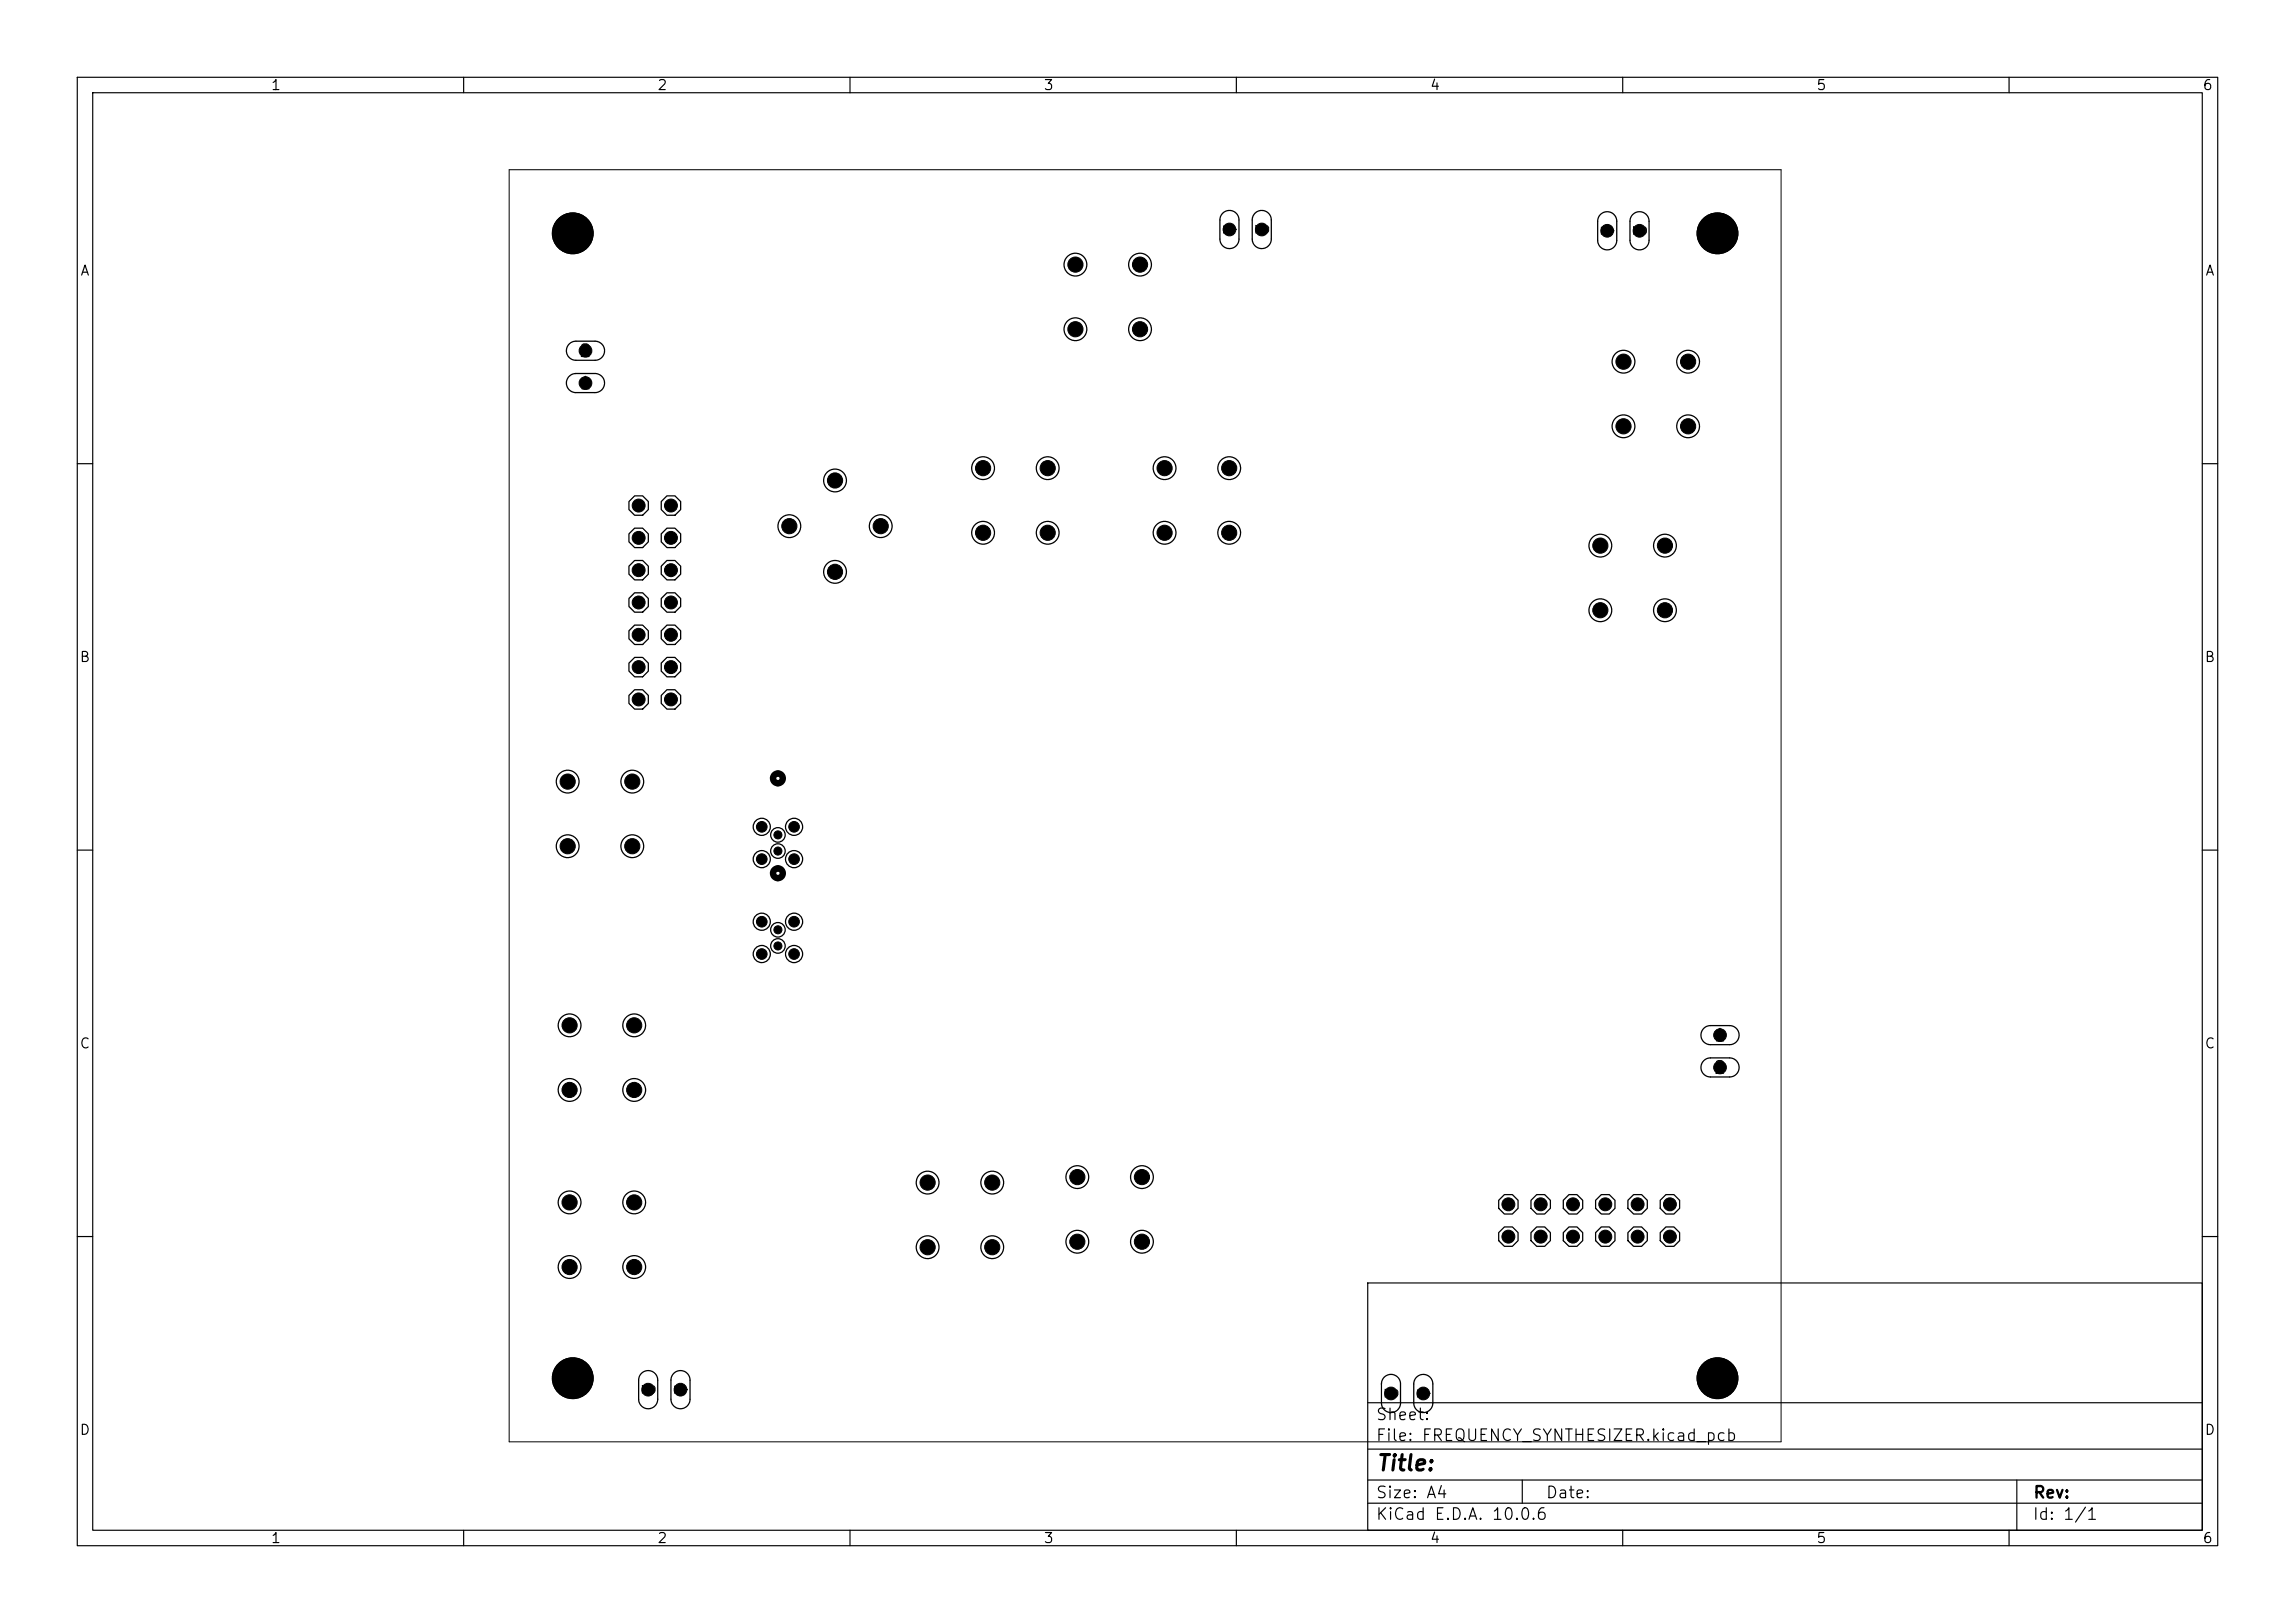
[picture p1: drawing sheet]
<svg xmlns="http://www.w3.org/2000/svg" width="297mm" height="210mm" viewBox="0 0 297 210" stroke-linecap="round" stroke-linejoin="round" font-family="sans-serif">
<defs><g id="words">
<text font-size="2" x="178" y="190.8">Title:</text>
<g font-size="1.6">
<text x="157.9" y="28.7" transform="rotate(90 157.9 28.7)">1</text>
<text x="162" y="28.7" transform="rotate(90 162 28.7)">2</text>
<text x="206.7" y="28.9" transform="rotate(90 206.7 28.9)">1</text>
<text x="210.9" y="28.9" transform="rotate(90 210.9 28.9)">2</text>
<text x="74.8" y="46.6">2</text>
<text x="74.8" y="50.8">1</text>
<text x="221.6" y="135.2">1</text>
<text x="221.6" y="139.4">2</text>
<text x="82.6" y="178.9" transform="rotate(90 82.6 178.9)">2</text>
<text x="86.8" y="178.9" transform="rotate(90 86.8 178.9)">1</text>
<text x="178.8" y="179.4" transform="rotate(90 178.8 179.4)">2</text>
<text x="182.9" y="179.4" transform="rotate(90 182.9 179.4)">1</text>
</g>
<g font-size="1.5">
<text x="178" y="184.1">Sheet:</text>
<text x="178" y="186.8">File: FREQUENCY_SYNTHESIZER.kicad_pcb</text>
<text x="178" y="197">KiCad E.D.A. 10.0.6</text>
<text x="178" y="194.2">Size: A4</text>
<text x="200" y="194.2">Date:</text>
<text x="263" y="197">Id: 1/1</text>
<text x="263" y="194.2">Rev:</text>
</g>
<g font-size="1.3">
<text x="35" y="12">1</text>
<text x="85" y="12">2</text>
<text x="135" y="12">3</text>
<text x="185" y="12">4</text>
<text x="235" y="12">5</text>
<text x="285" y="12">6</text>
<text x="10.3" y="36">A</text>
<text x="285.3" y="36">A</text>
<text x="10.2" y="86">B</text>
<text x="285.2" y="86">B</text>
<text x="10.2" y="136">C</text>
<text x="285.2" y="136">C</text>
<text x="10.2" y="186">D</text>
<text x="285.2" y="186">D</text>
<text x="35" y="200">1</text>
<text x="85" y="200">2</text>
<text x="135" y="200">3</text>
<text x="185" y="200">4</text>
<text x="235" y="200">5</text>
<text x="285" y="200">6</text>
</g>
<g font-size="1">
<text x="217.9" y="47.5">4</text>
<text x="217.9" y="55.9">5</text>
<text x="126.7" y="61.3">5</text>
<text x="158.5" y="61.3">2</text>
<text x="126.7" y="69.7">4</text>
<text x="150.1" y="69.7">4</text>
<text x="206.5" y="71.3">4</text>
<text x="72.9" y="101.9">4</text>
<text x="81.5" y="133.4">5</text>
<text x="119.5" y="153.8">5</text>
<text x="127.8" y="153.8">2</text>
<text x="73.1" y="156.3">5</text>
<text x="81.5" y="156.3">2</text>
<text x="138.9" y="161.4">4</text>
<text x="127.8" y="162.1">3</text>
</g>
<g font-size=".8">
<text x="81.8" y="70.2">11</text>
<text x="81.8" y="66.1">13</text>
<text x="85.9" y="70.2">12</text>
<text x="85.9" y="66.1">14</text>
<text x="85.9" y="74.4">10</text>
<text x="82.2" y="82.8">5</text>
<text x="86.3" y="82.8">6</text>
<text x="86.3" y="78.6">8</text>
<text x="86.3" y="87">4</text>
<text x="86.3" y="91.1">2</text>
<text x="198.9" y="156.5">3</text>
<text x="198.9" y="160.6">4</text>
<text x="203.1" y="160.6">6</text>
<text x="207.3" y="156.5">7</text>
<text x="207.3" y="160.6">8</text>
<text x="211" y="160.6">10</text>
<text x="215.2" y="156.5">11</text>
<text x="215.2" y="160.6">12</text>
</g>
<g font-size=".7">
<text x="98.2" y="107.5">3</text>
<text x="102.3" y="107.5">5</text>
<text x="98.2" y="111.7">4</text>
<text x="102.3" y="111.7">6</text>
<text x="98.2" y="119.8">3</text>
<text x="102.3" y="119.8">5</text>
<text x="98.2" y="124">4</text>
<text x="102.3" y="124">6</text>
</g>
<g font-size=".6">
<text x="100.3" y="108.5">1</text>
<text x="100.3" y="110.6">2</text>
<text x="100.3" y="120.8">1</text>
<text x="100.3" y="122.9">2</text>
</g>
</g></defs>
<g fill="none" stroke="#000" stroke-width=".15">
<path d="M10 10h277v190h-277zM12 12h273v186h-273zM60 10v2M110 10v2M160 10v2M210 10v2M260 10v2M10 60h2M285 60h2M10 110h2M285 110h2M10 160h2"/>
<path d="M177 166h108v32h-108zM285 160h2M60 198v2M110 198v2M160 198v2M177 194.5h108M177 191.5h108M177 187.5h108M177 181.5h108M197 191.5v3M210 198v2M260 198v2"/>
<path d="M261 191.5v6.5"/>
</g>
<g fill="none" stroke="#000" stroke-width=".16">
<path d="M158.2 27.6a1.23 1.23 0 0 1 1.4-.3 1.23 1.23 0 0 1 .7 1.2v2.4a1.23 1.23 0 0 1-1.2 1.3 1.23 1.23 0 0 1-1.2-1.3v-2.5l.1-.5zM162.4 27.6a1.23 1.23 0 0 1 1.4-.3 1.23 1.23 0 0 1 .7 1.2v2.4a1.23 1.23 0 0 1-1.2 1.3 1.23 1.23 0 0 1-1.2-1.3v-2.5l.1-.5zM207.1 27.8a1.23 1.23 0 0 1 1.4-.3 1.23 1.23 0 0 1 .7 1.1v2.5a1.23 1.23 0 0 1-1.2 1.2 1.23 1.23 0 0 1-1.2-1.2v-2.6l.1-.4zM211.3 27.8a1.23 1.23 0 0 1 1.3-.3 1.23 1.23 0 0 1 .8 1.1v2.5a1.23 1.23 0 0 1-1.2 1.2 1.23 1.23 0 0 1-1.3-1.2v-2.6l.2-.4zM73.7 48.7l.3-.3 .4-.1h2.6a1.23 1.23 0 0 1 1.2 1.3 1.23 1.23 0 0 1-1.2 1.2h-2.5a1.23 1.23 0 0 1-1.1-.8 1.23 1.23 0 0 1 .3-1.3zM73.7 44.5l.3-.2 .4-.1h2.6a1.23 1.23 0 0 1 1.2 1.2 1.23 1.23 0 0 1-1.2 1.2h-2.5a1.23 1.23 0 0 1-1.1-.7 1.23 1.23 0 0 1 .3-1.4zM220.5 133.1l.3-.3 .5-.1h2.5a1.23 1.23 0 0 1 1.3 1.2 1.23 1.23 0 0 1-1.3 1.3h-2.4a1.23 1.23 0 0 1-1.2-.8 1.23 1.23 0 0 1 .3-1.3zM220.5 137.2l.3-.2 .5-.1h2.5a1.23 1.23 0 0 1 1.3 1.2 1.23 1.23 0 0 1-1.3 1.3h-2.4a1.23 1.23 0 0 1-1.2-.8 1.23 1.23 0 0 1 .3-1.4zM83 177.7a1.23 1.23 0 0 1 1.4-.3 1.23 1.23 0 0 1 .7 1.2v2.4a1.23 1.23 0 0 1-1.2 1.3 1.23 1.23 0 0 1-1.3-1.3l.1-2.5 .1-.4zM87.2 177.7a1.23 1.23 0 0 1 1.3-.3 1.23 1.23 0 0 1 .8 1.2v2.4a1.23 1.23 0 0 1-1.2 1.3 1.23 1.23 0 0 1-1.3-1.3v-2.5l.1-.4zM179.1 178.2a1.23 1.23 0 0 1 1.4-.3 1.23 1.23 0 0 1 .7 1.2v2.4a1.23 1.23 0 0 1-1.2 1.3 1.23 1.23 0 0 1-1.2-1.3v-2.5l.1-.4zM183.3 178.2a1.23 1.23 0 0 1 1.4-.3 1.23 1.23 0 0 1 .7 1.2v2.4a1.23 1.23 0 0 1-1.2 1.3 1.23 1.23 0 0 1-1.2-1.3v-2.5l.1-.4z"/>
<circle cx="74.1" cy="30.2" r="2.63"/>
<circle cx="139.2" cy="34.2" r="1.47"/>
<circle cx="147.5" cy="34.2" r="1.47"/>
<circle cx="222.3" cy="30.2" r="2.63"/>
<circle cx="139.2" cy="42.6" r="1.47"/>
<circle cx="147.5" cy="42.6" r="1.47"/>
<circle cx="210.1" cy="46.8" r="1.47"/>
<circle cx="210.1" cy="55.2" r="1.47"/>
<circle cx="218.5" cy="46.8" r="1.47"/>
<circle cx="218.5" cy="55.2" r="1.47"/>
<circle cx="82.6" cy="69.6" r="1.36"/>
<circle cx="82.6" cy="65.4" r="1.36"/>
<circle cx="82.6" cy="78" r="1.36"/>
<circle cx="82.6" cy="73.8" r="1.36"/>
<circle cx="86.8" cy="65.4" r="1.36"/>
<circle cx="86.8" cy="78" r="1.36"/>
<circle cx="86.8" cy="73.8" r="1.36"/>
<circle cx="86.8" cy="69.6" r="1.36"/>
<circle cx="102.2" cy="68.1" r="1.47"/>
<circle cx="108.1" cy="62.2" r="1.47"/>
<circle cx="108.1" cy="74" r="1.47"/>
<circle cx="114" cy="68.1" r="1.47"/>
<circle cx="127.2" cy="60.6" r="1.47"/>
<circle cx="127.2" cy="68.9" r="1.47"/>
<circle cx="135.6" cy="60.6" r="1.47"/>
<circle cx="135.6" cy="68.9" r="1.47"/>
<circle cx="150.7" cy="68.9" r="1.47"/>
<circle cx="150.7" cy="60.6" r="1.47"/>
<circle cx="159.1" cy="60.6" r="1.47"/>
<circle cx="159.1" cy="68.9" r="1.47"/>
<circle cx="207.1" cy="79" r="1.47"/>
<circle cx="207.1" cy="70.6" r="1.47"/>
<circle cx="215.5" cy="79" r="1.47"/>
<circle cx="215.5" cy="70.6" r="1.47"/>
<circle cx="82.6" cy="86.3" r="1.36"/>
<circle cx="82.6" cy="82.1" r="1.36"/>
<circle cx="82.6" cy="90.5" r="1.36"/>
<circle cx="86.8" cy="90.5" r="1.36"/>
<circle cx="86.8" cy="86.3" r="1.36"/>
<circle cx="86.8" cy="82.1" r="1.36"/>
<circle cx="73.5" cy="101.1" r="1.47"/>
<circle cx="73.5" cy="109.5" r="1.47"/>
<circle cx="81.8" cy="101.1" r="1.47"/>
<circle cx="81.8" cy="109.5" r="1.47"/>
<circle cx="98.6" cy="119.3" r="1.11"/>
<circle cx="98.6" cy="111.2" r="1.11"/>
<circle cx="98.6" cy="107" r="1.11"/>
<circle cx="100.7" cy="110.1" r=".94"/>
<circle cx="100.7" cy="108" r=".94"/>
<circle cx="102.8" cy="119.3" r="1.11"/>
<circle cx="102.8" cy="107" r="1.11"/>
<circle cx="102.8" cy="111.2" r="1.11"/>
<circle cx="73.7" cy="132.7" r="1.47"/>
<circle cx="82.1" cy="132.7" r="1.47"/>
<circle cx="98.6" cy="123.4" r="1.11"/>
<circle cx="100.7" cy="120.3" r=".94"/>
<circle cx="100.7" cy="122.4" r=".94"/>
<circle cx="102.8" cy="123.4" r="1.11"/>
<circle cx="73.7" cy="141" r="1.47"/>
<circle cx="73.7" cy="155.6" r="1.47"/>
<circle cx="82.1" cy="141" r="1.47"/>
<circle cx="82.1" cy="155.6" r="1.47"/>
<circle cx="120" cy="153" r="1.47"/>
<circle cx="128.4" cy="153" r="1.47"/>
<circle cx="139.4" cy="152.3" r="1.47"/>
<circle cx="147.8" cy="152.3" r="1.47"/>
<circle cx="195.2" cy="155.8" r="1.36"/>
<circle cx="199.4" cy="155.8" r="1.36"/>
<circle cx="203.6" cy="155.8" r="1.36"/>
<circle cx="207.7" cy="155.8" r="1.36"/>
<circle cx="211.9" cy="155.8" r="1.36"/>
<circle cx="216.1" cy="155.8" r="1.36"/>
<circle cx="73.7" cy="163.9" r="1.47"/>
<circle cx="74.1" cy="178.3" r="2.63"/>
<circle cx="82.1" cy="163.9" r="1.47"/>
<circle cx="120" cy="161.4" r="1.47"/>
<circle cx="128.4" cy="161.4" r="1.47"/>
<circle cx="139.4" cy="160.7" r="1.47"/>
<circle cx="147.8" cy="160.7" r="1.47"/>
<circle cx="195.2" cy="160" r="1.36"/>
<circle cx="199.4" cy="160" r="1.36"/>
<circle cx="203.6" cy="160" r="1.36"/>
<circle cx="207.7" cy="160" r="1.36"/>
<circle cx="211.9" cy="160" r="1.36"/>
<circle cx="216.1" cy="160" r="1.36"/>
<circle cx="222.3" cy="178.3" r="2.63"/>
</g>
<g fill="none" stroke="#000" stroke-width=".84">
<circle cx="100.7" cy="113" r=".63"/>
<circle cx="100.7" cy="100.7" r=".63"/>
</g>
<path d="M65.9 22h164.6v164.6h-164.6z" fill="none" stroke="#000" stroke-width=".13"/>
<g fill="#000" stroke="#000" stroke-width=".13">
<circle cx="74.1" cy="30.2" r="2.63"/>
<circle cx="139.2" cy="34.2" r=".98"/>
<circle cx="147.5" cy="34.2" r=".98"/>
<circle cx="159.1" cy="29.7" r=".82"/>
<circle cx="163.3" cy="29.7" r=".82"/>
<circle cx="208" cy="29.9" r=".82"/>
<circle cx="212.2" cy="29.9" r=".82"/>
<circle cx="222.3" cy="30.2" r="2.63"/>
<circle cx="75.8" cy="49.6" r=".82"/>
<circle cx="75.8" cy="45.4" r=".82"/>
<circle cx="139.2" cy="42.6" r=".98"/>
<circle cx="147.5" cy="42.6" r=".98"/>
<circle cx="210.1" cy="46.8" r=".98"/>
<circle cx="210.1" cy="55.2" r=".98"/>
<circle cx="218.5" cy="46.8" r=".98"/>
<circle cx="218.5" cy="55.2" r=".98"/>
<circle cx="82.6" cy="78" r=".84"/>
<circle cx="82.6" cy="73.8" r=".84"/>
<circle cx="82.6" cy="69.6" r=".84"/>
<circle cx="82.6" cy="65.4" r=".84"/>
<circle cx="86.8" cy="73.8" r=".84"/>
<circle cx="86.8" cy="78" r=".84"/>
<circle cx="86.8" cy="69.6" r=".84"/>
<circle cx="86.8" cy="65.4" r=".84"/>
<circle cx="102.2" cy="68.1" r=".98"/>
<circle cx="108.1" cy="74" r=".98"/>
<circle cx="108.1" cy="62.2" r=".98"/>
<circle cx="114" cy="68.1" r=".98"/>
<circle cx="127.2" cy="60.6" r=".98"/>
<circle cx="127.2" cy="68.9" r=".98"/>
<circle cx="135.6" cy="60.6" r=".98"/>
<circle cx="135.6" cy="68.9" r=".98"/>
<circle cx="150.7" cy="60.6" r=".98"/>
<circle cx="150.7" cy="68.9" r=".98"/>
<circle cx="159.1" cy="60.6" r=".98"/>
<circle cx="159.1" cy="68.9" r=".98"/>
<circle cx="207.1" cy="79" r=".98"/>
<circle cx="207.1" cy="70.6" r=".98"/>
<circle cx="215.5" cy="79" r=".98"/>
<circle cx="215.5" cy="70.6" r=".98"/>
<circle cx="82.6" cy="90.5" r=".84"/>
<circle cx="82.6" cy="86.3" r=".84"/>
<circle cx="82.6" cy="82.1" r=".84"/>
<circle cx="86.8" cy="90.5" r=".84"/>
<circle cx="86.8" cy="86.3" r=".84"/>
<circle cx="86.8" cy="82.1" r=".84"/>
<circle cx="73.5" cy="101.1" r=".98"/>
<circle cx="73.5" cy="109.5" r=".98"/>
<circle cx="81.8" cy="101.1" r=".98"/>
<circle cx="81.8" cy="109.5" r=".98"/>
<circle cx="98.6" cy="119.3" r=".69"/>
<circle cx="98.6" cy="111.2" r=".69"/>
<circle cx="98.6" cy="107" r=".69"/>
<circle cx="100.7" cy="110.1" r=".52"/>
<circle cx="100.7" cy="108" r=".52"/>
<circle cx="102.8" cy="119.3" r=".69"/>
<circle cx="102.8" cy="111.2" r=".69"/>
<circle cx="102.8" cy="107" r=".69"/>
<circle cx="73.7" cy="132.7" r=".98"/>
<circle cx="82.1" cy="132.7" r=".98"/>
<circle cx="98.6" cy="123.4" r=".69"/>
<circle cx="100.7" cy="120.3" r=".52"/>
<circle cx="100.7" cy="122.4" r=".52"/>
<circle cx="102.8" cy="123.4" r=".69"/>
<circle cx="222.6" cy="138.1" r=".82"/>
<circle cx="222.6" cy="133.9" r=".82"/>
<circle cx="73.7" cy="155.6" r=".98"/>
<circle cx="73.7" cy="141" r=".98"/>
<circle cx="82.1" cy="155.6" r=".98"/>
<circle cx="82.1" cy="141" r=".98"/>
<circle cx="120" cy="153" r=".98"/>
<circle cx="128.4" cy="153" r=".98"/>
<circle cx="139.4" cy="152.3" r=".98"/>
<circle cx="147.8" cy="152.3" r=".98"/>
<circle cx="195.2" cy="155.8" r=".84"/>
<circle cx="199.4" cy="155.8" r=".84"/>
<circle cx="203.6" cy="155.8" r=".84"/>
<circle cx="207.7" cy="155.8" r=".84"/>
<circle cx="211.9" cy="155.8" r=".84"/>
<circle cx="216.1" cy="155.8" r=".84"/>
<circle cx="73.7" cy="163.9" r=".98"/>
<circle cx="74.1" cy="178.3" r="2.63"/>
<circle cx="82.1" cy="163.9" r=".98"/>
<circle cx="83.9" cy="179.8" r=".82"/>
<circle cx="88.1" cy="179.8" r=".82"/>
<circle cx="120" cy="161.4" r=".98"/>
<circle cx="128.4" cy="161.4" r=".98"/>
<circle cx="139.4" cy="160.7" r=".98"/>
<circle cx="147.8" cy="160.7" r=".98"/>
<circle cx="195.2" cy="160" r=".84"/>
<circle cx="199.4" cy="160" r=".84"/>
<circle cx="203.6" cy="160" r=".84"/>
<circle cx="207.7" cy="160" r=".84"/>
<circle cx="211.9" cy="160" r=".84"/>
<circle cx="216.1" cy="160" r=".84"/>
<circle cx="222.3" cy="178.3" r="2.63"/>
<circle cx="180" cy="180.3" r=".82"/>
<circle cx="184.2" cy="180.3" r=".82"/>
</g>
<use href="#words"/>
</svg>
